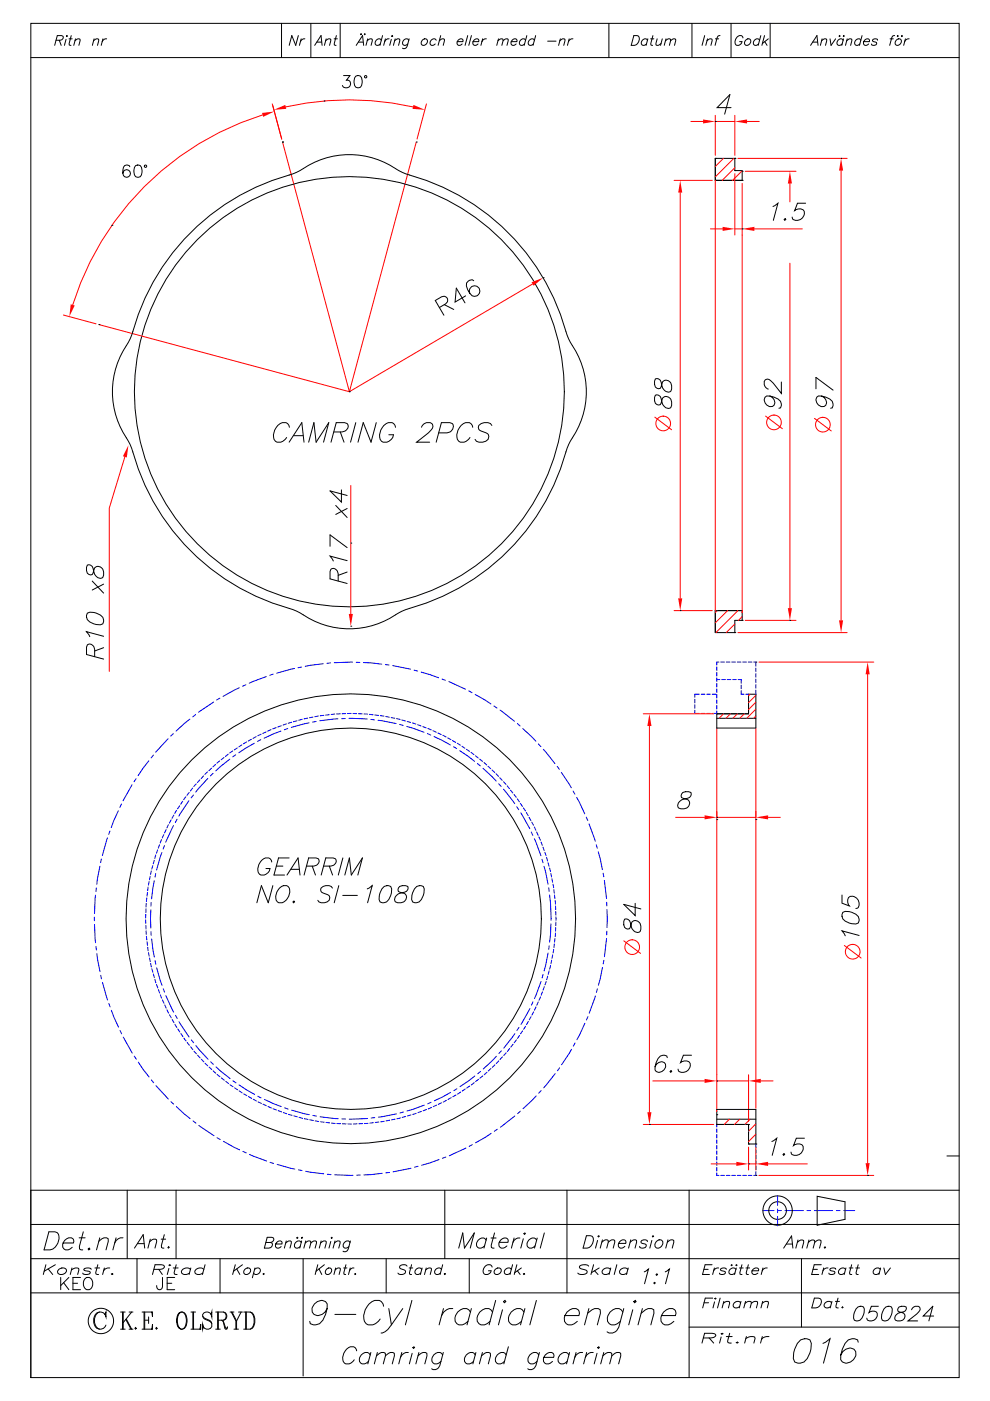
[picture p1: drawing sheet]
<svg xmlns="http://www.w3.org/2000/svg" width="210mm" height="297mm" viewBox="0 0 210 297" stroke-linecap="round" stroke-linejoin="round" font-family="sans-serif">
<g fill="none" stroke="#000" stroke-width=".21">
<path d="M61.3 37.1a47.7 47.7 0 0 0-33.1 33.2M86.9 37.1a47.7 47.7 0 0 1 33.1 33.2M151.7 33.6h4.2v2.6h1.5v2h-5.7zM151.7 38.2h5.7M28.2 95.8a47.7 47.7 0 0 0 33.1 33.2M120 95.8a47.7 47.7 0 0 1-33.1 33.2M155.9 131.5h1.5v-2.1h-5.7v4.7h4.2"/>
<circle cx="74.1" cy="83" r="45.6"/>
</g>
<path d="M57.8 22l2 7.5M59.9 30.1l14.2 52.9M60.6 22.7a61.7 61.7 0 0 1 27 0M88.3 30.1l-14.2 52.9M90.5 22l-2 7.5M21 68.8l53.1 14.2" fill="none" stroke="#f00" stroke-width=".21"/>
<g fill="#f00">
<path d="M87.7 22.2l2.4 1.1-2.6-.2z"/>
<path d="M58.1 23.3l2.4-1.1 .2 .9z"/>
</g>
<g fill="none" stroke="#000" stroke-width=".21">
<path d="M72.9 16h1.3l-.7 1a.83 .83 0 0 1 .9 1 .83 .83 0 0 1-1.2 .6l-.3-.1-.3-.4M75.5 16.1a.84 .84 0 0 1 1.2 .4 2.14 2.14 0 0 1-.2 2 .84 .84 0 0 1-1.3-.4 2.14 2.14 0 0 1 .3-2zM59.9 30.1h.1M68.7 21.4h.1M88.3 30.1h.1M74.1 83h.1"/>
<circle cx="77.6" cy="16.3" r=".25"/>
</g>
<path d="M55.7 24.4a61.5 61.5 0 0 0-40.3 40.2M57.9 22.4l1.9 7.1M13.5 66.8l6.9 1.8" fill="none" stroke="#f00" stroke-width=".21"/>
<g fill="#f00">
<path d="M55.6 23.9l2.6-.3-2.4 1.2z"/>
<path d="M15 64.5l.8 .3-1.1 2.3z"/>
</g>
<g fill="none" stroke="#000" stroke-width=".21">
<path d="M27.5 35.4a.76 .76 0 0 0-1.1-.3 2 2 0 0 0 0 2.4 .8 .8 0 0 0 1.2-.4 .8 .8 0 0 0-.5-1.1 .8 .8 0 0 0-1 .7M28.8 35.1a.84 .84 0 0 1 1.2 .4 2.14 2.14 0 0 1-.2 2 .84 .84 0 0 1-1.3-.4 2.19 2.19 0 0 1 .3-2zM59.9 30.1h.1M23.7 47.8h.1M21 68.8h.1M74.1 83h.1M155.9 131.5v2.6M158.7 147.2h1.6v7.1M158.8 147.2v4.1h-6.8M152 235.2v3.2h6.8M160.3 235.2v7.3h-1.5v-4.1v1.8"/>
<circle cx="30.9" cy="35.2" r=".25"/>
</g>
<g fill="none" stroke="#00f" stroke-width=".21">
<path d="M147.4 148.2v.8M147.4 149.4v.8M147.4 150.6v.6M148.3 147.2h-.9v.6M148.7 147.2h.8M149.9 147.2h.8M151.1 147.2h.7M152 144.1h.7M153.1 144.1h.8M154.2 144.1h.8M155.4 144.1h.8M156.6 144.1h.6v.7"/>
<path d="M157.2 145.2v.8M157.2 146.4v.8"/>
</g>
<path d="M143 38.2h8.1M144.3 40.8v86M143 129.4h8.1" fill="none" stroke="#f00" stroke-width=".21"/>
<g fill="#f00">
<path d="M144.3 38.2l.4 2.6h-.9z"/>
<path d="M143.8 126.8h.9l-.4 2.6z"/>
</g>
<path d="M151.7 38.2h.1M139 83.8a1.55 1.55 0 0 0 .4 2h.6l.6-1.4a1.14 1.14 0 0 1 1.2-.2 1.14 1.14 0 0 1 .7 1l-.2 1.2a1.3 1.3 0 0 1-1.9-1.2l-.2-.8a.89 .89 0 0 0-1.2-.6zM139 80.3a1.55 1.55 0 0 0 .4 2h.6l.6-1.4a1.14 1.14 0 0 1 1.2-.2 1.14 1.14 0 0 1 .7 1.1l-.2 1.1a1.31 1.31 0 0 1-1.9-1.2l-.2-.7a.89 .89 0 0 0-1.2-.7zM144.3 129.4h.1M151.7 129.4h.1" fill="none" stroke="#000" stroke-width=".21"/>
<g fill="none" stroke="#f00" stroke-width=".21">
<path d="M146.5 25.7h2.6M151.7 24.5v8.4M155.9 24.5v8.4M158.5 25.7h2.5M138.9 88.4l3.6 2.7"/>
<circle cx="140.7" cy="89.8" r="1.55"/>
</g>
<g fill="#f00">
<path d="M155.9 25.7l2.6-.4v.9z"/>
<path d="M149.1 25.3l2.6 .4-2.6 .5z"/>
</g>
<path d="M151.7 25.7h4.2M155.9 36.8v13M157.4 38.9v10.9M150.7 48.5h2.6M160 48.5h10.2" fill="none" stroke="#f00" stroke-width=".21"/>
<path d="M151.7 33.6h.1M151.7 25.7h.1M155.1 22.8h-3l2.7-2.7-1.1 4.1M155.9 33.6h.1" fill="none" stroke="#000" stroke-width=".21"/>
<g fill="#f00">
<path d="M153.3 48.1l2.6 .4-2.6 .4z"/>
<path d="M157.4 48.5l2.6-.4v.8z"/>
</g>
<path d="M158.1 36.3h10.7M167.5 38.9v3.9M155.9 48.5h1.5M158.1 131.5h10.7" fill="none" stroke="#f00" stroke-width=".21"/>
<path d="M155.9 36.2h.1M157.4 38.2h.1M157.4 48.5h.1M164 43.8l1-.7-1 3.6M166.3 46.5l.2-.1 .2 .1-.2 .2zM170.9 43.1h-1.7l-.6 1.5a1.16 1.16 0 0 1 1.2-.3 1.16 1.16 0 0 1 .8 1 1.56 1.56 0 0 1-2.5 1.1l-.1-.4" fill="none" stroke="#000" stroke-width=".21"/>
<g fill="#f00">
<path d="M167.5 36.3l.5 2.6h-.9z"/>
<path d="M167.1 128.9h.9l-.5 2.6z"/>
</g>
<path d="M157.4 36.3h.1M163.3 84a1.22 1.22 0 0 1 1 .9 1.22 1.22 0 0 1-.5 1.3 1.3 1.3 0 0 1-1.5-.7 1.3 1.3 0 0 1 .3-1.6 3.9 3.9 0 0 1 3 1.2l.1 .9-.1 .5h-.4M165.7 81v2.4l-1.7-2.2a1.34 1.34 0 0 0-1.6-.8l-.1 .2a1.28 1.28 0 0 0 .7 1.9M157.4 131.5h.1M167.5 131.5h.1" fill="none" stroke="#000" stroke-width=".21"/>
<g fill="none" stroke="#f00" stroke-width=".21">
<path d="M167.5 55.8v73.1M162.4 88.2l3.5 2.7M172.8 88.7l3.5 2.7"/>
<circle cx="164.2" cy="89.5" r="1.56"/>
<circle cx="174.5" cy="90" r="1.56"/>
</g>
<g fill="none" stroke="#00f" stroke-width=".21">
<path d="M35.7 156.6l-2.7 2.8M36.8 155.5l-.6 .5M40.3 152.4l-3 2.6M41.5 151.5l-.6 .5M45.3 148.8l-3.2 2.2M46.6 148l-.6 .4M50.7 145.8l-3.4 1.8M52.2 145.2l-.8 .3M56.5 143.4l-3.6 1.4M57.9 142.9l-.7 .3M62.4 141.7l-3.7 1M64 141.4l-.8 .2"/>
<path d="M68.6 140.7l-3.9 .5M70.1 140.5l-.7 .1M74.8 140.4l-3.9 .1M75.6 140.4h.7M77.1 140.5l3.9 .3M81.7 140.9l.8 .1M83.3 141.1l3.8 .7M87.8 142.1l.8 .2M89.3 142.5l3.7 1.2M93.8 143.9l.7 .3M95.2 144.5l3.5 1.6M99.4 146.5l.7 .3"/>
<path d="M100.8 147.2l3.3 2M104.8 149.6l.6 .5M106.1 150.5l3 2.4M109.7 153.4l.6 .5M110.9 154.4l2.8 2.7M114.2 157.7l.5 .6M115.2 158.8l2.5 3.1M22.8 177.6l-1.1 3.7M23.3 176.2l-.2 .7M25.1 171.9l-1.5 3.5M25.8 170.4l-.4 .7M28 166.4l-1.9 3.3"/>
<path d="M28.9 165.1l-.5 .6M31.6 161.3l-2.3 3.1M32.5 160.1l-.4 .6M118.2 162.5l.4 .6M119.1 163.7l2.1 3.3M121.6 167.7l.3 .7M122.3 169l1.7 3.5M124.3 173.2l.4 .7M124.9 174.7l1.4 3.6M126.5 179.1l.2 .7M20 194.4v.8M20 196l.3 3.8"/>
<path d="M20.3 189.8l-.3 3.8M20.4 188.2l-.1 .8M21.2 183.6l-.7 3.8M21.5 182.1l-.2 .8M126.9 180.6l.9 3.7M127.9 185.1l.2 .8M128.2 186.6l.5 3.9M128.7 198.9l-.5 3.9M128.7 191.3v.7M128.7 197.4v.8M128.7 192.8v3.8M20.4 200.6v.8"/>
<path d="M20.5 202.2l.7 3.8M21.4 206.7l.1 .8M21.7 208.3l1.1 3.7M23.1 212.7l.3 .7M23.6 214.2l1.5 3.5M25.5 218.4l.3 .7M26.1 219.8l2 3.4M124.1 216.9l-1.7 3.5M124.7 215.5l-.3 .7M126.3 211.1l-1.3 3.7M126.7 209.6l-.2 .8M127.8 205.1l-.9 3.8"/>
<path d="M128.1 203.6l-.2 .7M28.5 223.9l.4 .6M29.3 225.2l2.3 3.1M32.1 228.9l.5 .6M33.1 230.1l2.6 2.9M36.3 233.5l.5 .6M37.4 234.6l2.9 2.5M41 237.6l.6 .5M42.2 238.6l3.2 2.1M105.5 239.4l-.7 .4M109.2 236.6l-3.1 2.3M110.4 235.6l-.6 .5"/>
<path d="M113.7 232.3l-2.8 2.7M114.8 231.2l-.5 .5M117.8 227.6l-2.5 3M118.7 226.3l-.5 .7M121.2 222.4l-2.1 3.3M122 221.1l-.4 .7M46 241.2l.7 .4M47.4 241.9l3.4 1.8M51.5 244.1l.7 .3M52.9 244.7l3.7 1.4M57.3 246.4l.7 .2M58.8 246.8l3.7 1"/>
<path d="M63.3 248l.8 .1M64.8 248.3l3.9 .5M69.4 248.9l.8 .1M71 249l3.9 .1M76.4 249.1h-.8M81.1 248.7l-3.9 .4M82.6 248.5l-.8 .1M87.2 247.6l-3.8 .8M88.7 247.2l-.8 .2M93.1 245.8l-3.7 1.2M94.6 245.3l-.8 .2M98.8 243.4l-3.5 1.6"/>
<path d="M100.2 242.6l-.7 .4M104.2 240.2l-3.3 2"/>
</g>
<path d="M27.2 94.4l-.3 2.6-.8-.3z" fill="#f00"/>
<g fill="none" stroke="#f00" stroke-width=".21">
<path d="M26.5 96.8l-3.3 10.9v34.6M153.5 151.3l-1 1M154.9 151.3l-.9 1M156.4 151.3l-.9 1M157.9 151.3l-1 1M159.1 147.2l-.3 .3M160.3 147.4l-1.5 1.5M160.3 148.9l-1.5 1.5M160.3 150.3l-1.9 2M160.3 151.8l-.5 .5M138.5 229.1h10.9M152 227.8v7.8"/>
<path d="M154.7 237.2l-1.1 1.2M156.9 237.2l-1.1 1.2M158.8 227.8v9.9M159.1 237.2l-1.1 1.2M160.3 238.2l-1.5 1.6M161.4 229.1h2.6M160.3 240.4l-1.5 1.6"/>
</g>
<path d="M18.5 119.8a1.55 1.55 0 0 0 .4 2h.7l.5-1.4a1.14 1.14 0 0 1 1.2-.2 1.14 1.14 0 0 1 .7 1l-.2 1.2a1.31 1.31 0 0 1-1.9-1.2l-.2-.7a.89 .89 0 0 0-1.2-.7zM18.5 130a3 3 0 0 1 3.3 .9l.2 .5-.2 .8a3 3 0 0 1-3.3-.8l-.1-.6zM19.6 123.2l2.4 2.5M20.1 139.2v-1.6a1.12 1.12 0 0 0-1.4-1l-.3 .6v1.5l3.6 1M22 134.9l-3.6-1 .6 1.1M22 137.3l-1.9 .7M22 123.8l-2.4 1.3M152 151.3v3M152 152.3h8.3M152 237.2h8.3" fill="none" stroke="#000" stroke-width=".21"/>
<g fill="none" stroke="#00f" stroke-width=".21">
<path d="M48.4 159.9l-.6 .4M49.4 159.2l-.7 .4M50.3 158.5l-.6 .5M51.3 157.9l-.6 .4M52.3 157.3l-.7 .4M53.3 156.7l-.7 .4M54 157.6l-3.4 2M54.3 156.2l-.6 .3M55.3 156.8l-.7 .4M55.4 155.6l-.7 .4M56.4 155.2l-.7 .3M57.5 154.7l-.7 .3"/>
<path d="M58.6 154.2l-.8 .3M59.6 155l-3.6 1.5M59.7 153.8l-.8 .3M60.8 153.4l-.8 .3M61 154.4l-.7 .3M61.9 153.1l-.8 .2M63 152.8l-.8 .2M64.1 152.5l-.7 .2M65.3 152.2l-.8 .2M65.5 153.2l-3.7 1M66.4 152l-.8 .2M67.1 152.9l-.8 .2"/>
<path d="M67.5 151.8l-.7 .1M68.7 151.6l-.8 .1M69.8 151.5l-.7 .1M71 151.4l-.8 .1M71.7 152.4l-3.9 .4M72.2 151.3h-.8M73.2 152.3h-.7M73.3 151.3h-.7M74 152.3l3.9 .1M74.5 151.2l-.8 .1M74.9 151.2l.8 .1M76 151.3h.8"/>
<path d="M77.2 151.3l.8 .1M78.4 151.4l.7 .1M78.7 152.5l.7 .1M79.5 151.6l.8 .1M80.2 152.7l3.8 .7M80.7 151.7l.7 .1M81.8 151.9l.8 .1M83 152.1l.7 .2M84.1 152.3l.8 .2M84.8 153.6l.7 .2M85.2 152.6l.8 .2M86.3 154l3.6 1.2"/>
<path d="M86.4 152.9l.7 .2M87.5 153.2l.7 .3M88.6 153.6l.7 .3M89.7 154l.7 .3M90.7 155.5l.7 .3M90.8 154.4l.7 .3M91.8 154.9l.7 .3M92.1 156.1l3.4 1.8M92.9 155.4l.7 .3M93.9 155.9l.7 .3M95 156.4l.6 .4M96 157l.7 .4"/>
<path d="M96.2 158.3l.7 .4M97 157.6l.6 .4M97.5 159.1l3.2 2.3M98 158.2l.6 .4M98.9 158.8l.7 .5M99.9 159.5l.6 .5M147.4 151.2h.9M148.7 151.2h.8M149.9 151.2h.8M151.1 151.2h.7M152 141.4v.7M152 142.5v.8"/>
<path d="M152 143.7v.8M152 144.9v.7M152 146v.8M152 147.2v.8M152 148.4v.7M152 149.5v.8M152 150.7v.6M152.5 140.3h-.5v.7M152.9 140.3h.8M154 140.3h.8M155.2 140.3h.8M156.4 140.3h.8"/>
<path d="M157.2 147.2h.6M157.5 140.3h.8M158.2 147.2h.6M158.7 140.3h.8M159.9 140.3h.4v.9M160.3 141.6v.8M160.3 142.8v.8M160.3 144v.7M160.3 145.1v.8M160.3 146.3v.9M33.8 179.1l-.2 .7M34.3 178l-.3 .7"/>
<path d="M34.7 176.9l-.3 .7M34.9 179.3l-.3 .7M35.2 175.9l-.3 .7M35.7 174.8l-.3 .7M36.3 173.8l-.4 .7M36.8 175l-1.7 3.5M36.9 172.8l-.4 .7M37.5 171.8l-.4 .6M37.6 173.7l-.4 .6M38.1 170.8l-.4 .7M38.8 169.8l-.5 .7M39.4 168.9l-.4 .6"/>
<path d="M40.1 169.7l-2.2 3.3M40.1 168l-.4 .6M40.9 167.1l-.5 .6M41 168.5l-.5 .6M41.6 166.2l-.5 .6M42.4 165.3l-.5 .6M43.2 164.5l-.5 .5M44 163.6l-.5 .6M44.1 165l-2.6 2.9M44.9 162.8l-.6 .6M45.2 163.9l-.6 .6M45.7 162.1l-.6 .5"/>
<path d="M46.6 161.3l-.6 .5M47.5 160.6l-.6 .5M48.7 160.9l-2.9 2.5M50 160l-.6 .4M100.8 160.2l.6 .5M101.3 161.9l.6 .4M101.7 160.9l.6 .5M102.5 162.9l2.7 2.7M102.7 161.6l.5 .6M103.5 162.4l.6 .5M104.4 163.2l.5 .5M105.2 164l.5 .6"/>
<path d="M105.8 166.1l.5 .6M106 164.9l.5 .5M106.8 165.7l.5 .6M106.8 167.3l2.4 3.1M107.6 166.6l.5 .6M108.3 167.5l.5 .6M109 168.4l.5 .6M109.6 171l.4 .6M109.7 169.3l.5 .7M110.4 170.3l.4 .6M110.5 172.3l1.9 3.4M111 171.3l.5 .6"/>
<path d="M111.6 172.2l.4 .7M112.2 173.3l.4 .6M112.7 176.4l.3 .7M112.8 174.3l.4 .6M113.3 175.3l.4 .7M113.3 177.8l1.4 3.6M113.8 176.4l.3 .7M114.3 177.4l.3 .7M114.8 178.5l.2 .7M115.2 179.6l.2 .7M30.9 195v.8M30.9 193.8v.8"/>
<path d="M30.9 196.1l.1 .8M31 192.7l-.1 .7M31 197.3v.8M31 191.5v.8M31.1 198.5v.7M31.1 190.3l-.1 .8M31.2 199.6l.1 .8M31.3 189.2l-.1 .8M31.4 188l-.1 .8M31.6 186.9l-.1 .7M31.9 185.7l-.2 .8M32 192.9v3.8"/>
<path d="M32 197.5l.1 .8M32.1 191.3l-.1 .8M32.1 184.6l-.2 .8M32.2 199.1l.5 3.8M32.4 183.5l-.2 .7M32.7 182.4l-.2 .7M32.7 186.7l-.5 3.8M33 185.2l-.1 .7M33 181.2l-.2 .8M33.4 180.2l-.2 .7M34.3 180.7l-1.1 3.7M115 182.1l.2 .8"/>
<path d="M115.4 183.6l.8 3.8M115.6 180.7l.2 .7M115.9 181.8l.2 .7M116.3 182.9l.2 .7M116.4 188.2l.1 .8M116.6 184l.2 .8M116.6 189.7l.3 5.4M116.8 185.1l.2 .8M116.9 195.9l-.3 3.8M117.1 186.3l.1 .7M117.3 187.4l.1 .8M117.5 188.6l.1 .7"/>
<path d="M117.6 189.7l.1 .8M117.7 198.9l-.1 .8M117.8 190.9v.8M117.8 197.8v.8M117.8 192l.1 .8M117.9 196.6l-.1 .8M117.9 193.2v.8M117.9 195.5v.7M117.9 194.4v.7M31.3 200.8l.1 .8M31.5 201.9l.1 .8M31.7 203.1l.2 .7"/>
<path d="M31.9 204.2l.2 .8M32.2 205.3l.2 .8M32.5 206.5l.2 .7M32.8 207.6l.3 .7M32.9 203.6l.1 .8M33.2 208.7l.3 .7M33.2 205.2l1.2 3.7M33.6 209.8l.3 .7M34 210.9l.3 .7M34.4 212l.4 .7M34.6 209.6l.3 .7M34.9 213l.4 .7"/>
<path d="M35.2 211.1l1.6 3.5M35.4 214.1l.4 .7M36 215.1l.3 .7M36.5 216.1l.4 .7M37.1 217.1l.4 .7M37.2 215.2l.4 .7M37.7 218.1l.4 .7M38 216.6l2.1 3.2M38.4 219.1l.4 .6M109.2 219.1l-2.3 3.1M110.1 217.8l-.5 .7M110.2 219.5l-.4 .6"/>
<path d="M110.8 218.5l-.4 .7M111.5 217.5l-.4 .7M112.1 216.5l-.4 .7M112.4 213.8l-1.9 3.4M112.6 215.5l-.3 .7M113 212.4l-.3 .7M113.2 214.5l-.4 .7M113.7 213.4l-.3 .7M114.2 212.4l-.4 .7M114.7 211.3l-.4 .7M114.8 208l-1.4 3.7M115.1 210.2l-.3 .8"/>
<path d="M115.2 206.6l-.2 .7M115.5 209.1l-.3 .8M115.9 208l-.3 .8M116.2 206.9l-.2 .8M116.3 202l-.9 3.8M116.5 205.8l-.2 .8M116.5 200.5l-.1 .8M116.8 204.7l-.2 .7M117 203.5l-.1 .8M117.2 202.4l-.1 .8M117.4 201.3l-.1 .7M117.6 200.1l-.1 .8"/>
<path d="M39 220.1l.5 .6M39.7 221l.5 .6M40.4 221.9l.5 .6M40.6 220.4l.5 .6M41.1 222.8l.6 .6M41.6 221.7l2.5 2.8M41.9 223.7l.5 .6M42.7 224.5l.5 .6M43.5 225.4l.6 .5M44.3 226.2l.6 .5M44.7 225.1l.5 .5M45.2 227l.6 .5"/>
<path d="M45.8 226.1l3 2.5M46 227.8l.7 .5M47 228.5l.6 .5M47.9 229.2l.6 .5M48.8 229.9l.6 .5M49.4 229.1l.7 .4M49.8 230.6l.6 .4M50.7 230l3.3 2M50.7 231.2l.7 .5M51.7 231.9l.7 .4M52.7 232.4l.7 .4M53.7 233l.7 .4"/>
<path d="M54.7 232.4l.7 .3M54.7 233.6l.7 .3M55.8 234.1l.7 .3M56.1 233.1l3.5 1.5M56.9 234.6l.7 .3M57.9 235l.7 .3M59 235.4l.7 .3M60.1 235.8l.7 .3M60.4 234.8l.7 .3M61.2 236.2l.7 .2M61.8 235.3l3.8 1M62.3 236.5l.8 .2"/>
<path d="M63.4 236.9l.8 .2M64.6 237.1l.7 .2M65.7 237.4l.8 .1M66.4 236.4l.7 .2M66.8 237.6l.8 .1M67.9 236.7l3.8 .4M68 237.8l.8 .1M69.1 237.9l.8 .1M70.3 238.1h.8M71.5 238.2h.7M72.5 237.2h.8M72.6 238.2h.8"/>
<path d="M73.8 238.3h.8M75.7 238.2l-.8 .1M76.9 238.2h-.8M78 237.1l-3.9 .1M78 238.1l-.7 .1M79.2 238l-.8 .1M79.5 236.9l-.8 .1M80.4 237.8l-.8 .1M81.5 237.7l-.8 .1M82.6 237.5l-.7 .1M83.8 237.2l-.8 .2M84.1 236.1l-3.8 .7"/>
<path d="M84.9 237l-.7 .2M85.6 235.7l-.8 .2M86 236.7l-.7 .2M87.2 236.3l-.8 .3M88.3 236l-.8 .2M89.4 235.6l-.8 .3M90 234.3l-3.7 1.2M90.5 235.2l-.8 .3M91.4 233.7l-.7 .3M91.5 234.8l-.7 .3M92.6 234.3l-.7 .3M93.7 233.8l-.8 .3"/>
<path d="M94.7 233.2l-.7 .4M95.6 231.6l-3.5 1.7M95.7 232.7l-.7 .4M96.7 232.1l-.7 .4M96.9 230.8l-.6 .4M97.7 231.5l-.6 .4M98.7 230.9l-.7 .4M99.6 230.2l-.6 .4M100.6 229.5l-.6 .5M100.7 228.1l-3.1 2.2M101.5 228.8l-.6 .5M101.9 227.1l-.6 .5"/>
<path d="M102.4 228.1l-.6 .4M103.3 227.3l-.6 .5M104.1 226.5l-.5 .5M105 225.7l-.6 .5M105.3 223.9l-2.8 2.7M105.8 224.9l-.5 .5M106.3 222.8l-.5 .5M106.6 224l-.5 .6M107.4 223.2l-.6 .5M108.1 222.3l-.5 .6M108.8 221.4l-.5 .6M109.5 220.4l-.4 .7"/>
<path d="M152 238.4v.5M152 239.3v.8M152 248.6v.6h.5M152 240.5v.7M152 241.6v.8M152 242.8v.8M152 244v.7M152 245.1v.8M152 246.3v.8M152 247.5v.7M152.9 249.2h.8M154 249.2h.8"/>
<path d="M155.2 249.2h.8M156.4 249.2h.8M157.5 249.2h.8M158.7 249.2h.8M160.3 248.4v.8h-.4M160.3 242.5v.8M160.3 243.7v.8M160.3 244.9v.7M160.3 246v.8M160.3 247.2v.8"/>
</g>
<g fill="#f00">
<path d="M158.8 229.1l2.6-.4v.9z"/>
<path d="M149.4 228.7l2.6 .4-2.6 .5z"/>
</g>
<path d="M152 229.1h6.8M150.8 246.7h5.4M158.8 243.2v4.8M160.3 243.2v4.8M162.9 246.7h8.3" fill="none" stroke="#f00" stroke-width=".21"/>
<path d="M141.5 224.2l-.1-.3a1.35 1.35 0 0 0-1.8 .5l-.4 .8-.3 1.6a1.25 1.25 0 0 0 1.8 .2 1.25 1.25 0 0 0 .2-1.8 1.33 1.33 0 0 0-2 .9M142.1 227.1l.2-.1 .2 .1-.2 .2zM146.7 223.7h-1.7l-.6 1.5a1.41 1.41 0 0 1 2 .2 1.55 1.55 0 0 1-.7 1.7 1.55 1.55 0 0 1-1.8-.1l-.1-.4M152 236.3h.1M152 229.1h.1M158.8 238.4h.1" fill="none" stroke="#000" stroke-width=".21"/>
<g fill="#f00">
<path d="M160.3 246.7l2.6-.4v.9z"/>
<path d="M156.2 246.3l2.6 .4-2.6 .5z"/>
</g>
<path d="M152 154.4v73.4M160.3 154.4v80.5M143.3 173.3h6.1M162.9 173.3h2.6M158.8 246.7h1.5" fill="none" stroke="#f00" stroke-width=".21"/>
<path d="M158.8 242.5h.1M158.8 246.7h.1M160.3 242.5h.1M163.7 242l1.1-.7-1 3.6M166.1 244.7l.2-.1 .1 .1-.2 .2zM170.6 241.3h-1.7l-.6 1.5a1.4 1.4 0 0 1 2 .2 1.56 1.56 0 0 1-.6 1.7 1.56 1.56 0 0 1-1.8-.1l-.1-.4" fill="none" stroke="#000" stroke-width=".21"/>
<g fill="#f00">
<path d="M160.3 173.3l2.6-.5v.9z"/>
<path d="M149.4 172.8l2.6 .5-2.6 .4z"/>
</g>
<path d="M161 140.3h24.3M184 142.9v103.7M152 173.3h8.3M161 249.2h24.3" fill="none" stroke="#f00" stroke-width=".21"/>
<path d="M144.8 168l-.3 .7v.3l1.5 .6a1.14 1.14 0 0 1 .1 1.2 1.14 1.14 0 0 1-1 .7l-1.2-.2a1.3 1.3 0 0 1 1.2-1.9l.8-.2a.89 .89 0 0 0 .6-1.2l-.4-.2zM152 173.8h.1M152 173.3h.1M160.3 173.8h.1" fill="none" stroke="#000" stroke-width=".21"/>
<g fill="#f00">
<path d="M184 140.3l.5 2.6h-.9z"/>
<path d="M183.6 246.6h.9l-.5 2.6z"/>
</g>
<path d="M160.3 140.3h.1M178.6 189.7v1.8l1.5 .5a1.41 1.41 0 0 1 .2-2 1.56 1.56 0 0 1 1.7 .7 1.56 1.56 0 0 1-.1 1.8l-.4 .1M178.8 193.4a2.98 2.98 0 0 1 3.2 .9l.2 .5-.2 .9a3 3 0 0 1-3.2-.9l-.2-.6zM182.2 198.3l-3.6-1 .7 1.1M160.3 249.2h.1M184 249.2h.1" fill="none" stroke="#000" stroke-width=".21"/>
<path d="M136.4 151.3h15M137.7 153.9v81.9M136.4 238.4h15" fill="none" stroke="#f00" stroke-width=".21"/>
<g fill="#f00">
<path d="M137.7 151.3l.5 2.6h-.9z"/>
<path d="M137.3 235.8h.9l-.5 2.6z"/>
</g>
<g fill="none" stroke="#000" stroke-width=".21">
<path d="M61.3 37.1l2.3-.9a17.9 17.9 0 0 1 21 0l2.3 .9M28.2 70.3l-.6 1.5a21.1 21.1 0 0 0-3.6 9.2 18 18 0 0 0 3.2 12.5l1 2.3M120 70.3l1 2.3a17.9 17.9 0 0 1 0 20.9l-1 2.3M61.3 93.7l2.7-4.1 .5 4.1M61.4 90.6l-.4-.8a2.01 2.01 0 0 0-2.7 1.4 1.87 1.87 0 0 0 .5 2.5 1.94 1.94 0 0 0 2-1M62.3 92.4h2M65.5 93.7l1.1-4.1 .5 4.1 2.6-4.1-1.1 4.1M70.8 91.6h1.8a1.28 1.28 0 0 0 1.2-1.6l-.7-.4h-1.8l-1.1 4.1M72.2 91.6l.8 2.1M75.5 89.6l-1.1 4.1M79.8 89.6l-1.1 4.1-1.7-4.1-1.1 4.1M83.9 90.6l-.4-.8a2 2 0 0 0-2.7 1.4 1.86 1.86 0 0 0 .5 2.5 1.87 1.87 0 0 0 2.2-1.5h-1"/>
<path d="M89.4 90.6a1.41 1.41 0 0 1 2.3-.6 1.54 1.54 0 0 1-.8 1.8l-2.5 1.9h2.7M93 91.8h1.8a1.3 1.3 0 0 0 1.1-2l-.5-.2h-1.8l-1.1 4.1M100.3 90.6l-.4-.8a2 2 0 0 0-2.8 1.4 1.87 1.87 0 0 0 .5 2.5 1.94 1.94 0 0 0 2.1-1M104.3 90.2a1.74 1.74 0 0 0-2.7 0 .81 .81 0 0 0 .4 1.2l1.5 .6 .2 .6a1.69 1.69 0 0 1-2.6 .9l-.3-.4M61.3 129l2.3 .9a17.9 17.9 0 0 0 21 0l2.3-.9M152 151.3h.1M152 154.3h8.3M57.6 182.7l-.3-.7a1.75 1.75 0 0 0-2.4 1.2 1.63 1.63 0 0 0 .4 2.3 1.65 1.65 0 0 0 2-1.4h-.9M57.9 187.7l-1 3.7-1.4-3.7-1 3.7M58.6 183.6h1.4M59.3 188.3a1.28 1.28 0 0 1 2.1 0 2.61 2.61 0 0 1-1.6 3.1h-.7a1.78 1.78 0 0 1-.1-2.8zM60.9 185.5l2.3-3.6 .4 3.6"/>
<path d="M61.3 181.9h-2.2l-1 3.6h2.3M61.7 184.3h1.7M62.1 191.2l.2-.2 .2 .2-.2 .2zM65 183.6h1.6a1.12 1.12 0 0 0 1-1.4l-.6-.3h-1.5l-1 3.6M66.2 183.6l.7 1.9M68.6 183.6h1.6a1.12 1.12 0 0 0 1-1.4l-.5-.3h-1.6l-1 3.6M69.8 183.6l.7 1.9M70.5 188.3a1.49 1.49 0 0 0-2.5 .3l.2 .5 1.6 .7 .2 .5a1.46 1.46 0 0 1-2.6 .5M71.9 187.7l-1 3.7M72.7 189.8h3.1M72.7 181.9l-.9 3.6M73.1 185.5l1-3.6 .4 3.6 2.4-3.6-1 3.6"/>
<path d="M77.9 188.4l1-.7-.9 3.7M81.5 187.9l.6-.2 .8 .2a2.98 2.98 0 0 1-.9 3.3l-.6 .2-.8-.2a3 3 0 0 1 .9-3.3zM84.8 187.9l-.3 .4v.6l1.4 .6a1.15 1.15 0 0 1 .2 1.2 1.15 1.15 0 0 1-1 .7l-1.2-.2a1.31 1.31 0 0 1 1.2-1.9l.7-.2a.89 .89 0 0 0 .7-1.2l-.5-.2zM88.4 187.9l.6-.2 .8 .2a3 3 0 0 1-.9 3.3l-.6 .2-.8-.2a3 3 0 0 1 .9-3.3zM132.5 194.9a1.55 1.55 0 0 0 .3 2h.7l.5-1.4a1.14 1.14 0 0 1 1.3-.2 1.14 1.14 0 0 1 .6 1l-.1 1.2a1.31 1.31 0 0 1-1.9-1.2l-.2-.8a.9 .9 0 0 0-1.2-.6zM134.7 191.5v2.6l-2.4-2.4 3.6 1M137.7 238.4h.1M152 238.4h.1M152 235.2h8.3"/>
<circle cx="74.4" cy="194.8" r="47.7"/>
<circle cx="74.4" cy="194.8" r="40.4"/>
</g>
<g fill="none" stroke="#f00" stroke-width=".21">
<path d="M151.7 38.2v91.2M153.4 33.6l-1.7 1.7M155.6 33.6l-3.9 3.9M155.9 35.5l-2.7 2.7M156.5 33.6h23.2M157.4 36.2l-2 2M178.4 36.2v95.3M157.4 49.8v80.1M152.1 129.4l-.4 .4M154.3 129.4l-2.6 2.6M155.9 132.3l-1.9 1.8M156.5 129.4l-4.7 4.7"/>
<path d="M156.5 134.1h23.2M157.4 130.7l-.8 .8M132.3 199.4l3.6 2.7M179.1 200.4l3.5 2.7"/>
<circle cx="134.1" cy="200.8" r="1.56"/>
<circle cx="180.9" cy="201.7" r="1.55"/>
</g>
<g fill="#f00">
<path d="M178 131.5h.8l-.4 2.6z"/>
<path d="M178.4 33.6l.4 2.6h-.8z"/>
</g>
<path d="M155.9 33.6h.1M178.4 33.6h.1M173.1 82.4v-2.4l3.6 2.7M174.3 84a1.22 1.22 0 0 1 1 .9 1.22 1.22 0 0 1-.5 1.3 1.3 1.3 0 0 1-1.5-.7 1.3 1.3 0 0 1 .3-1.6 3.9 3.9 0 0 1 2.9 1.2l.2 .9-.2 .5h-.3M155.9 134.1h.1" fill="none" stroke="#000" stroke-width=".21"/>
<path d="M74.4 102.9v27.2" fill="none" stroke="#f00" stroke-width=".21"/>
<path d="M74 130.1h.8l-.4 2.6z" fill="#f00"/>
<g fill="none" stroke="#000" stroke-width=".21">
<path d="M100.5 59.5a1.07 1.07 0 0 0-1.5 .5 3.3 3.3 0 0 0 1.1 2.7 1.13 1.13 0 0 0 1.7-.8 1.13 1.13 0 0 0-1.3-1.3 1.13 1.13 0 0 0-.8 1.6M93.2 65.2l1.3-.8 .4-.4a.84 .84 0 0 0-.7-1.2l-.5 .1-1.4 .8 1.9 3.1M94.2 64.6l2 1M98.8 62.7l-2.3 1.3 .3-2.9 1.8 3.1M70 115.8v-2.4l3.6 2.7M71.2 107.1l2.4 2.6M72.4 103.8v2.6l-2.4-2.3 3.6 .9M73.6 118.8l-3.6-.9 .7 1M73.6 107.8l-2.4 1.2M74.4 115.1h.1M71.7 123.2v-1.6a1.12 1.12 0 0 0-1.4-1l-.3 .6v1.5l3.6 1M73.6 121.3l-1.9 .7"/>
<path d="M74.4 132.7h.1"/>
</g>
<path d="M113 60.2l-38.9 22.8" fill="none" stroke="#f00" stroke-width=".21"/>
<path d="M112.8 59.8l2.4-.9-2 1.7z" fill="#f00"/>
<g fill="none" stroke="#000" stroke-width=".21">
<path d="M6.5 5h196.9v287h-196.9zM6.5 12.2h196.9M11.9 8.5h.9l.4-.2a.46 .46 0 0 0 .1-.7l-1.1-.1-.6 2.1M12.6 8.5l.4 1.1M14 8.3l-.3 1.3M14.1 7.6h.2zM14.6 8.2h.7M15.1 7.5l-.4 1.7v.3l.4 .1M15.9 8.6l.6-.4 .5 .1-.3 1.3M16 8.2l-.4 1.4M19.9 8.6l.6-.4 .4 .1-.2 1.3M20 8.2l-.4 1.4"/>
<path d="M21.8 8.2l-.3 1.4M22.6 8.2a.91 .91 0 0 0-.9 .6M59.7 5v7.2M63.3 7.5l-.6 2.1-.8-2.1-.6 2.1M63.9 8.2l-.4 1.4M64.7 8.2a.91 .91 0 0 0-1 .6M65.9 5v7.2M66.7 9.6l1.4-2.1 .2 2.1M67.2 8.9h1M69.1 8.6l.6-.4 .4 .1-.2 1.3M69.2 8.2l-.4 1.4M70.9 8.2h.7"/>
<path d="M71.3 7.5l-.4 1.7v.3l.4 .1M72.2 5v7.2M75.6 9.6l1.3-2.1 .2 2.1M76 8.9h1M76.5 7.2h.2zM77.3 7.2h.2zM77.9 8.6l.6-.4 .5 .1-.3 1.3M78 8.2l-.4 1.4M80.9 8.5a.73 .73 0 0 0-1.1 0 .73 .73 0 0 0 .1 1.1l.8-.3M81.1 7.5l-.5 2.1M81.7 8.2l-.3 1.4M82.5 8.2a.91 .91 0 0 0-.9 .6"/>
<path d="M83 8.3l-.3 1.3M83.1 7.6h.2zM83.7 8.6l.6-.4 .5 .1-.3 1.3M83.8 8.2l-.4 1.4M86.7 8.5a.73 .73 0 0 0-1.1 0 .73 .73 0 0 0 .1 1.1l.8-.3M86.8 8.2l-.4 1.6a.68 .68 0 0 1-1 .4M89.6 8.5a.61 .61 0 0 1 .9-.2 .61 .61 0 0 1-.1 1 .61 .61 0 0 1-.9 .2 .61 .61 0 0 1 .1-1zM92.5 8.5a.73 .73 0 0 0-1.1 0 .73 .73 0 0 0 .1 1.1l.8-.3M93.2 8.6l.6-.4 .5 .1-.3 1.3M93.5 7.5l-.6 2.1M97 8.8h1.2v-.2a.68 .68 0 0 0-.8-.3 .68 .68 0 0 0-.5 .7l.1 .3a.6 .6 0 0 0 .5 .4 .6 .6 0 0 0 .5-.4M99.2 7.5l-.6 2.1"/>
<path d="M100 7.5l-.6 2.1M100.3 8.8h1.2l.1-.2a.68 .68 0 0 0-.8-.3 .68 .68 0 0 0-.5 .7 .58 .58 0 0 0 .4 .6 .58 .58 0 0 0 .7-.3M102.4 8.2l-.4 1.4M103.2 8.2a.91 .91 0 0 0-1 .6M105.6 8.6l.6-.4 .5 .1-.3 1.3M105.7 8.2l-.3 1.4M106.7 8.6l.6-.4 .5 .1-.3 1.3M108.4 8.8h1.2l.1-.2a.68 .68 0 0 0-.8-.3 .68 .68 0 0 0-.5 .7v.3a.6 .6 0 0 0 .5 .4 .6 .6 0 0 0 .6-.4M111.5 8.5a.73 .73 0 0 0-1.1 0 .73 .73 0 0 0 .1 1.1l.8-.3M111.7 7.5l-.5 2.1M113.4 8.5a.73 .73 0 0 0-1.1 0 .73 .73 0 0 0 .1 1.1l.7-.3M113.6 7.5l-.5 2.1"/>
<path d="M116.2 8.7h1.7M118.8 8.6l.6-.4 .4 .1-.2 1.3M118.9 8.2l-.4 1.4M120.7 8.2l-.3 1.4M121.5 8.2a.91 .91 0 0 0-.9 .6M129.2 5v7.2M134.4 7.5h.7a1.14 1.14 0 0 1 .5 1.3 1.14 1.14 0 0 1-1 .8h-.7zM137.3 8.5a.73 .73 0 0 0-1.1 0 .73 .73 0 0 0 .2 1.1l.7-.3M137.4 8.2l-.4 1.4M138 8.2h.7M138.5 7.5l-.5 1.7 .1 .3 .3 .1M139.4 8.2l-.3 1.3 .5 .1 .6-.4"/>
<path d="M140.5 8.2l-.4 1.4M141.2 8.6l.6-.4 .4 .1-.2 1.3M141.3 8.2l-.4 1.4M142.2 8.6l.6-.4 .5 .1-.2 1.3M146.8 5v7.2M149.5 7.5l-.6 2.1M150 8.6l.6-.4 .4 .1-.2 1.3M150.1 8.2l-.4 1.4M151.7 8.2h.7M152.7 7.5l-.4 .1-.2 .3-.4 1.7M155.1 5v7.2M157.6 8a.81 .81 0 0 0-.9-.4 .81 .81 0 0 0-.7 .7 .94 .94 0 0 0 .3 1.3 .94 .94 0 0 0 1.1-.8h-.5"/>
<path d="M158.1 8.5a.61 .61 0 0 1 1-.2 .61 .61 0 0 1-.1 1 .61 .61 0 0 1-.9 .2 .61 .61 0 0 1 0-1zM161.1 8.5a.73 .73 0 0 0-1.1 0 .73 .73 0 0 0 .1 1.1l.8-.3M161.4 7.5l-.6 2.1M162.2 7.5l-.6 2.1M162.2 8.8l.5 .8M163 8.2l-1.3 1M163.4 5v7.2M171.9 9.6l1.4-2.1 .2 2.1M172.4 8.9h1M174.3 8.6l.6-.4 .4 .1-.2 1.3M174.4 8.2l-.4 1.4M176.1 8.2l.2 1.4 .9-1.4"/>
<path d="M178 7.6h.2zM178.8 8.5a.73 .73 0 0 0-1 0 .73 .73 0 0 0 .1 1.1l.7-.3M178.9 7.6h.2zM178.9 8.2l-.4 1.4M179.6 8.6l.6-.4 .5 .1-.3 1.3M179.7 8.2l-.4 1.4M182.6 8.5a.73 .73 0 0 0-1.1 0 .73 .73 0 0 0 .1 1.1h.3l.5-.3M182.9 7.5l-.6 2.1M183.2 8.8h1.2v-.2a.68 .68 0 0 0-.8-.3 .68 .68 0 0 0-.5 .7l.1 .3a.6 .6 0 0 0 .5 .4 .6 .6 0 0 0 .5-.4M186.1 8.5a.55 .55 0 0 0-.6-.3 .55 .55 0 0 0-.4 .5 .84 .84 0 0 1 .9 .5l-.1 .1a.65 .65 0 0 1-1.1 0M188.8 8.2h.7M189.8 7.5l-.5 .1-.1 .3-.5 1.7"/>
<path d="M190.1 8.5a.61 .61 0 0 1 .9-.2 .61 .61 0 0 1 0 1 .61 .61 0 0 1-1 .2 .61 .61 0 0 1 .1-1zM190.3 7.6h.2zM191.2 7.6h.2zM192 8.2l-.3 1.4M192.8 8.2a.91 .91 0 0 0-.9 .6M115.2 58.9h.1M74.1 83h.1M6.5 259.6h196.9M27 252.3v14.5M37.3 252.3v14.5M94.3 252.3v14.5M120.3 252.3v21.8"/>
<path d="M146.2 252.3v39.7M173.3 253.6l5.9 1.1v3.8l-5.9 1.2zM200.9 245h2.5M203.4 252.3h-196.9v39.7M6.5 266.8h196.9M6.5 274.1h196.9M9.7 268.1l-.5 2.1M10.2 269l1 1.2M10.4 261.1h1.2a1.16 1.16 0 0 1 .9 1.5 2.54 2.54 0 0 1-3.2 2.3zM11.7 268.1l-2.3 1.4M12.5 269.1a.94 .94 0 0 1 1.6 .3 1.01 1.01 0 0 1-.9 .8 1.01 1.01 0 0 1-1-.6zM12.9 270.8v2.6"/>
<path d="M13.4 263.5h2.2a.75 .75 0 0 0-.5-1.1 1.56 1.56 0 0 0-1.5 .7 1.56 1.56 0 0 0 0 1.7 1.28 1.28 0 0 0 1.7-.4M13.5 271.9l1.1 1.5M14.6 270.8l-1.7 1.7M15.2 269.2a1.38 1.38 0 0 1 1.5-.3v.3l-.2 1M15.3 268.8l-.4 1.4M15.5 272h1M16.8 262.4h1.3M17.1 270.8h-1.6v2.6h1.6M17.7 261.1l-.9 3.1 .1 .6 .7 .1M17.9 271.2a.95 .95 0 0 1 1.1-.4 .95 .95 0 0 1 .7 1 1.13 1.13 0 0 1-.3 1.2 1.13 1.13 0 0 1-1.2 .3 1.61 1.61 0 0 1-.3-2.1zM18.7 264.8l.2-.2 .2 .2-.3 .1zM19.3 269.1a1.09 1.09 0 0 0-1.5 0l.3 .3 1 .2v.3a1.17 1.17 0 0 1-1.5 0"/>
<path d="M20.1 268.8h1M20.7 268.1l-.4 1.7 .1 .3 .5 .1M21 263.1l1.1-.7h.5l.3 .2 .1 .5-.5 1.8M21.1 278.1a2.06 2.06 0 0 0 0 3.7M21.2 262.4l-.7 2.5M22.1 268.8l-.3 1.4M22.3 278.6l.2 .6v-1.1l-.2 .5a1.35 1.35 0 0 0-1.5-.4 1.35 1.35 0 0 0-.9 1.3 1.59 1.59 0 0 0 .3 1.7 1.59 1.59 0 0 0 1.7 .4l.6-.7M23.3 268.8a1.28 1.28 0 0 0-1.3 .6M23.6 270.1h.3zM24.6 262.4l-.7 2.5M25.6 278.1h.9M26 278.1v3.7"/>
<path d="M26.1 262.4a1.67 1.67 0 0 0-1.8 1.1M26.1 278.1v3.7M26.7 279.7l1.1 2.1M26.8 279.7l1.1 2.1M27.4 278.1h.8M27.9 278.1l-1.8 2.3M28.5 264.6l1.9-2.9 .3 2.9M29.1 266.8v7.3M29.2 263.6h1.3M30.1 278.1h2.2v1.1l-.1-1.1M30.6 278.1v3.7M30.7 278.1v3.7"/>
<path d="M30.7 279.9h.8M31.5 279.2v1.3M31.7 263.2l.9-.5 .6 .1-.3 1.8M31.9 262.7l-.5 1.9M32.6 269.1h1.4a.84 .84 0 0 0 .9-.6l-.2-.3-.5-.1h-1.3l-.6 2.1M33.7 269.1l.7 1.1M34.2 262.7h.9M34.5 270.8l-.2 2.3a.59 .59 0 0 1-.9 0l-.2-.6M34.8 261.7l-.6 2.3 .1 .4 .5 .2M35.5 272h.9M35.6 264.4l.2-.1 .1 .1-.2 .2zM35.8 268.9l-.3 1.3"/>
<path d="M35.9 268.2h.3zM36.7 268.8h1.1M37.1 270.8h-1.6v2.6h1.6M37.4 268.1l-.5 1.7 .1 .3 .6 .1M38.4 278.1a2.08 2.08 0 0 0-.8 2.8 .97 .97 0 0 0 1 .9 .97 .97 0 0 0 .9-.9 2.08 2.08 0 0 0-.8-2.8 1.58 1.58 0 0 0-1.1 2.1 1.66 1.66 0 0 0 .8 1.6M38.7 278.1a2.37 2.37 0 0 1 0 3.7M40.4 269.1a1.2 1.2 0 0 0-1.9 .5 1.01 1.01 0 0 0 1.7 .3M40.5 268.8l-.4 1.4M40.5 278.1h1M40.9 278.1v3.7M41.1 278.1v3.7M43 279l.3 .3 1.3 .7 .3 .5v.7a1.03 1.03 0 0 1-1.2 .5 1.03 1.03 0 0 1-.7-1v1.1l.1-.6"/>
<path d="M43.2 269.1a1.19 1.19 0 0 0-1.9 .5 1 1 0 0 0 1.7 .3M43.5 268.1l-.6 2.1M44.8 278.6l.1-.5v1.1a.97 .97 0 0 0-.9-1.1 .97 .97 0 0 0-1 .9l.3 .5 1.1 .5 .5 .5M45.8 278.1h1.6a.88 .88 0 0 1 .7 .9 .88 .88 0 0 1-.7 .9h-1.1M46.2 278.1v3.7M46.3 278.1v3.7M46.7 266.8v7.3M47 279.9l.4 .3 .6 1.4 .2-.2M47.4 278.1a.94 .94 0 0 1 .6 .9 .94 .94 0 0 1-.6 .9M48.8 278.1h.8M49.1 278.1l.9 1.9v1.8M49.2 278.1l1 1.9v1.8"/>
<path d="M49.9 268.1l-.6 2.1M50.2 269l.7 1.2M50.6 278.1h.8M51.1 278.1l-.9 1.9M51.4 268.1l-1.9 1.4M51.7 278.1h1.4a2.08 2.08 0 0 1 .8 2.8l-.4 .7-.4 .2h-1.4M51.9 269.1a.68 .68 0 0 1 1.2-.1 .68 .68 0 0 1-.5 1.1 .58 .58 0 0 1-.7 0 .58 .58 0 0 1-.2-.7zM52.1 278.1v3.7M52.2 278.1v3.7M53.1 278.1a2.33 2.33 0 0 1 0 3.7M54 269.1a.68 .68 0 0 1 1.1-.1 .68 .68 0 0 1-.4 1.1 .63 .63 0 0 1-.9-.2M54.1 268.8l-.6 2.1"/>
<path d="M55.8 270.1h.2zM56.4 263.4l1.3 .1a.72 .72 0 0 1-.7 1.1h-.9l.6-2.3 1.3 .1a.55 .55 0 0 1-.3 .9l-.3 .1M58.5 263.7h1.3a.45 .45 0 0 0-.3-.7 .87 .87 0 0 0-1 .5 .87 .87 0 0 0 .3 1.1h.3l.5-.4M60.6 263.5l.7-.5 .5 .2-.3 1.4M60.7 263l-.4 1.6M63 262.4l.1-.1 .1 .1zM63.9 263.4a.81 .81 0 0 0-1.2 0 .81 .81 0 0 0 .1 1.2h.3l.6-.4M63.9 262.4l.2-.1 .1 .1zM64 263l-.4 1.6M64.3 266.8v24.9M64.7 263.5l.7-.5 .5 .2-.3 1.4M64.9 263l-.5 1.6"/>
<path d="M65.9 263.5l.7-.5 .5 .2-.3 1.4M67.4 268.1l-.5 2.1M67.7 269l.5 1.2M68 263.5l.7-.5 .5 .2-.3 1.4M68.1 263l-.4 1.6M68.8 268.1l-1.8 1.4M69.2 269.1a.62 .62 0 0 1 1-.2 .62 .62 0 0 1-.1 1 .62 .62 0 0 1-.9 .2 .62 .62 0 0 1 0-1zM69.4 277.4a2.02 2.02 0 0 1-2.8 1.2 1.86 1.86 0 0 1-.1-2.1 1.86 1.86 0 0 1 1.9-.8l.6 .2 .4 .5a5.5 5.5 0 0 1-1.6 4.2l-1.3 .2-.7-.2-.1-.5M70.2 263.2l-.4 1.4M70.3 262.4l.1-.1 .1 .1zM70.9 263.5l.7-.5 .5 .2-.3 1.4M71 278.6h4.5"/>
<path d="M71.1 263l-.5 1.6M71.1 269.2l.6-.4 .5 .1-.3 1.3M71.2 268.8l-.4 1.4M72.9 268.8h.7M73.4 268.1l-.5 1.7v.3l.4 .1M74.2 263.4a.81 .81 0 0 0-1.2 0 .81 .81 0 0 0 .2 1.2h.3l.5-.4M74.3 268.8l-.4 1.4M74.3 263l-.4 1.8a.75 .75 0 0 1-1.1 .4M75.1 268.8a.91 .91 0 0 0-1 .6M75.2 270.1h.2zM81.4 276.9l-.1-.5-.4-.5a2.1 2.1 0 0 0-3 1 2.99 2.99 0 0 0-.2 3.7 2.11 2.11 0 0 0 2.9-1M81.9 266.8v7.3"/>
<path d="M82.5 277.4l.5 3.4M85.4 277.4l-2.4 3.4a2.79 2.79 0 0 1-2.2 1.8M86.3 268.4a1 1 0 0 0-1.6 .2l.2 .3 1 .4 .1 .3a.98 .98 0 0 1-1.6 .3M86.8 268.8h.8M87.3 268.1l-.5 1.7 .1 .3 .4 .1M87.4 275.7l-1.4 5.1M89.5 269.1a.8 .8 0 0 0-1.1-.1 .8 .8 0 0 0-.2 1.1 .82 .82 0 0 0 1-.2M89.5 268.8l-.3 1.4M90.3 269.2a.92 .92 0 0 1 1.2-.3l-.2 1.3M90.4 268.8l-.4 1.4M93.6 269.1a.8 .8 0 0 0-1.1-.1 .8 .8 0 0 0-.1 1.1 .82 .82 0 0 0 1-.2M93.9 268.1l-.6 2.1"/>
<path d="M94.1 277.4l-1 3.4M94.3 270.1h.2zM96 277.4a2.25 2.25 0 0 0-2.3 1.5M97.3 264.6l.9-3.2 .3 3.2 2.1-3.2-.9 3.2M99.5 266.8v7.3M99.8 278.1a1.33 1.33 0 0 0-2.1-.5 2 2 0 0 0-.8 3 1.74 1.74 0 0 0 2.4-.5M100 277.4l-.9 3.4M103.1 262.9a1.08 1.08 0 0 0-1.1-.4 1.08 1.08 0 0 0-.9 .8 .83 .83 0 0 0 .2 1.1 .83 .83 0 0 0 1.1 0l.4-.3M103.2 262.4l-.5 2.2M104.1 262.4h1.1M104.4 268.6a.96 .96 0 0 0-1-.5 .96 .96 0 0 0-.8 .8 .88 .88 0 0 0 .3 1.3 1.05 1.05 0 0 0 1.3-.8h-.6M104.5 278.1a1.33 1.33 0 0 0-2.1-.5 2.27 2.27 0 0 0-1.2 2.5 1.33 1.33 0 0 0 2.1 .5l.6-.5"/>
<path d="M104.9 261.4l-.7 2.6v.4l.6 .2M105 269.1a.69 .69 0 0 1 1.2-.1 .69 .69 0 0 1-.4 1.1 .62 .62 0 0 1-.7 0 .62 .62 0 0 1-.3-.5zM105.1 275.7l-1.4 5.1M105.9 263.3h1.8a.63 .63 0 0 0-.3-.9 1.31 1.31 0 0 0-1.3 .6 1.31 1.31 0 0 0 0 1.4 1.07 1.07 0 0 0 1.4-.3M106.6 277.6l-.9 3.2M106.8 275.9l.3-.2 .2 .2-.3 .3zM108.5 269.1a.81 .81 0 0 0-1.2-.1 .81 .81 0 0 0-.1 1.1 .86 .86 0 0 0 1-.2M108.7 268.1l-.5 2.1M109 262.4l-.5 2.2M109.6 268.1l-.5 2.1M109.7 269.4l.6 .8M110.3 262.4a1.4 1.4 0 0 0-1.5 .9"/>
<path d="M110.6 268.8l-1.4 1M111 262.6l-.5 2M111 270.1h.3zM111.1 261.5l.2-.1 .1 .1-.2 .2zM111.1 278.1a1.33 1.33 0 0 0-2.1-.5 2.27 2.27 0 0 0-1.1 2.5 1.33 1.33 0 0 0 2.1 .5l.6-.5M111.3 277.4l-.9 3.4M113.8 275.7l-1.4 5.1M113.8 262.9a1.09 1.09 0 0 0-1.1-.4 1.09 1.09 0 0 0-.8 .8 .83 .83 0 0 0 .1 1.1 .83 .83 0 0 0 1.1 0l.4-.3M113.9 262.4l-.5 2.2M115.5 261.4l-.9 3.2M119.8 278.9h3a1.01 1.01 0 0 0-.6-1.5 2.26 2.26 0 0 0-2.5 2.7 1.33 1.33 0 0 0 2.1 .5l.7-.5M124.4 261.9h.9a1.18 1.18 0 0 1 .2 2 1.52 1.52 0 0 1-1.8 .7z"/>
<path d="M124.6 278.4l1.5-1h.8l.4 .2 .1 .8-.7 2.4M124.9 268.4a1.39 1.39 0 0 0-2 .2l.2 .3 1.3 .4 .1 .3a1.19 1.19 0 0 1-1.7 .5l-.3-.2M124.9 277.4l-.9 3.4M125.9 268.1l-.6 2.1M126.1 269.4l.8 .8M126.7 262.9l-.4 1.7M126.9 262.1l.1-.2 .1 .2-.2 .1zM127.1 268.8l-1.6 1M127.6 263.3l.8-.5 .6 .1-.3 1.7M127.8 262.8l-.5 1.8M129 263.3l.8-.5 .6 .1-.3 1.7M129.5 269.1a1 1 0 0 0-1.2-.2 1 1 0 0 0-.5 1 1.01 1.01 0 0 0 1.5 0"/>
<path d="M129.6 268.8l-.4 1.4M130.8 268.1l-.5 2.1M131.2 263.6h1.5a.52 .52 0 0 0-.3-.8 1 1 0 0 0-1.1 .6 1 1 0 0 0 .3 1.2h.3l.6-.4M132.1 278.1a1.33 1.33 0 0 0-2.1-.5 2 2 0 0 0-.8 3 1.73 1.73 0 0 0 2.4-.5M132.3 277.4l-1 3.9a1.69 1.69 0 0 1-2.5 1M133.2 269.1a1 1 0 0 0-1.2-.2 1 1 0 0 0-.5 1 1.01 1.01 0 0 0 1.5 0M133.3 268.8l-.4 1.4M133.7 263.3l.7-.5 .6 .1-.3 1.7M133.8 262.8l-.5 1.8M134.2 277.6l-.8 3.2M134.4 275.9l.3-.2 .2 .2-.3 .3zM136 278.4l1.5-1h.7l.5 .2v.8l-.7 2.4"/>
<path d="M136.3 277.4l-1 3.4M136.6 269.6l.9-.6-.8 3.1M137.3 263.2a.76 .76 0 0 0-.7-.4 .76 .76 0 0 0-.7 .4l.1 .2 1 .4 .1 .4a1.01 1.01 0 0 1-1.4 .2v-.2M138.3 262.9l-.5 1.7M138.4 262.1l.1-.2 .1 .2-.1 .1zM138.7 272l.2-.2 .1 .2-.2 .1zM139.2 270.2l.1-.1 .2 .1-.2 .1zM139.2 263.2a.78 .78 0 0 1 1.2-.2 .78 .78 0 0 1-.1 1.2 .78 .78 0 0 1-1.2 .2 .78 .78 0 0 1 .1-1.2zM140.3 278.9h3a1.01 1.01 0 0 0-.6-1.5 2.26 2.26 0 0 0-2.5 2.7 1.33 1.33 0 0 0 2.1 .5l.6-.5M141.1 269.6l.9-.6-.8 3.1M141.5 263.3l.8-.5 .6 .1-.3 1.7M141.7 262.8l-.5 1.8"/>
<path d="M149.3 269.1h.9M149.3 276.2h1M151 268.1h-1.4l-.6 2.1h1.5M151.2 275.2h-1.6l-.6 2M151.5 268.8l-.3 1.4M151.6 276l-.4 1.2M151.6 275.3h.3zM152.4 268.8a1.02 1.02 0 0 0-1 .6M152.7 275.2l-.5 2M153.4 276.3a1.07 1.07 0 0 1 1.3-.3l-.2 1.2M153.5 275.9l-.3 1.3M154.1 269.1a.74 .74 0 0 0-1.3 0 .98 .98 0 0 0 1 .5v.3a.79 .79 0 0 1-1.2 0"/>
<path d="M155.1 268.2h.2zM156.1 269.1a.81 .81 0 0 0-1.1-.1 .81 .81 0 0 0-.2 1.1 .86 .86 0 0 0 1.1-.2M156.1 268.2h.2zM156.2 268.8l-.4 1.4M156.9 268.8h.7M157.1 276.2a.84 .84 0 0 0-1.1-.2 .84 .84 0 0 0-.3 1.1 .95 .95 0 0 0 1.2-.2M157.2 275.9l-.4 1.3M157.4 268.1l-.5 1.7 .1 .3 .4 .1M158 276.3a1.07 1.07 0 0 1 1.3-.3l-.2 1.2M158.1 275.9l-.3 1.3M158.2 268.8h.8M158.7 268.1l-.4 1.7v.3l.4 .1"/>
<path d="M159.4 276.3a1.07 1.07 0 0 1 1.3-.3l-.3 1.2M159.5 269.4h1.4a.41 .41 0 0 0-.3-.6 .78 .78 0 0 0-1 .3 .78 .78 0 0 0 .3 1.1h.3l.5-.3M161.7 276.3a1.07 1.07 0 0 1 1.3-.3l-.3 1.2M161.8 275.9l-.4 1.3M161.8 268.8l-.3 1.4M162.7 268.8a1.02 1.02 0 0 0-1 .6M166.2 264.6l1.7-2.6 .3 2.6M166.8 263.7h1.2M169.1 263.3l.8-.4 .6 .1-.4 1.6M169.3 262.9l-.5 1.7M170 266.8v14.5M171.5 263.3l.7-.4 .6 .1-.3 1.6"/>
<path d="M171.6 262.9l-.5 1.7M172.4 269.1h1M172.7 275.2h.9a.68 .68 0 0 1 .6 .8 1.54 1.54 0 0 1-2 1.2zM172.8 263.3l.7-.4 .6 .1-.3 1.6M174.2 268.1h-1.5l-.5 2.1h1.4M174.7 268.8l-.4 1.4M174.8 264.4l.2-.1 .1 .1-.2 .2zM175.6 268.8a1.03 1.03 0 0 0-1 .6M176.4 276.2a.91 .91 0 0 0-1.1-.2 .91 .91 0 0 0-.5 .9 .83 .83 0 0 0 1.4 0M176.5 275.9l-.4 1.3M177.2 275.9h.9M177.3 269.1a.76 .76 0 0 0-1.3 0 1.01 1.01 0 0 0 1 .5l.1 .3a.82 .82 0 0 1-1.3 0"/>
<path d="M177.8 275.2l-.5 1.7v.2l.5 .1M178.6 277.1h.2zM179.3 269.1a.82 .82 0 0 0-1.1-.1 .82 .82 0 0 0-.2 1.1 .88 .88 0 0 0 1.1-.2M179.4 268.8l-.3 1.4M180.1 268.8h.8M180.6 268.1l-.4 1.7v.3l.5 .1M181.5 268.8h.8M182 277l.5-.1 .7 .1a2.56 2.56 0 0 1-.8 2.9l-.5 .1-.7-.1a2.56 2.56 0 0 1 .8-2.9zM182 268.1l-.4 1.7v.3l.4 .1M186.3 276.9h-1.5l-.5 1.3a1 1 0 0 1 1.1-.3 1 1 0 0 1 .7 .9 1.33 1.33 0 0 1-2.2 .9v-.3M186.7 269.1a.82 .82 0 0 0-1.1-.1 .82 .82 0 0 0-.2 1.1 .88 .88 0 0 0 1.1-.2M186.8 268.8l-.4 1.4"/>
<path d="M187.5 268.8l.3 1.4 1.1-1.4M187.9 277l.5-.1 .7 .1a2.58 2.58 0 0 1-.8 2.9l-.5 .1-.7-.1a2.56 2.56 0 0 1 .8-2.9zM190.7 277l-.3 .6 .1 .3 .2 .2a1.04 1.04 0 0 1 1.3 .9 1.25 1.25 0 0 1-.9 1 1.25 1.25 0 0 1-1.3-.3 1.18 1.18 0 0 1 1.2-1.5l.6-.1a.76 .76 0 0 0 .6-1.1l-.4-.1zM193.4 277.6v-.1a1.05 1.05 0 0 1 1.7-.3 1.16 1.16 0 0 1-.6 1.3l-1.9 1.5h2.1M198 279h-2.2l2.1-2.1-.9 3.1M25.6 281.8h.9M27.4 281.8h.8M28.8 281.4l.1 .2-.1 .2-.2-.2zM30.1 281.8h2.2v-1.1l-.1 1.1M33.2 281.4l.1 .2-.1 .2-.2-.2zM40.5 281.8h2.1v-1.1l-.2 1.1M45.8 281.8h.9"/>
<path d="M47.3 280l.5 1.8h.3l.1-.6M49.6 281.8h1M75.6 286.4l-.3-.7a1.75 1.75 0 0 0-2.4 1.2 1.64 1.64 0 0 0 .4 2.2 1.69 1.69 0 0 0 1.8-.8M78.5 287.2a1.22 1.22 0 0 0-1.3-.5 1.22 1.22 0 0 0-.9 1 .94 .94 0 0 0 .2 1.2 .94 .94 0 0 0 1.2 0l.5-.3M78.7 286.7l-.7 2.4M79.9 287.4l1-.7 .8 .2 .1 .5-.5 1.7M80 286.7l-.6 2.4M81.8 287.4l1-.7 .8 .2 .1 .5-.5 1.7M85.2 286.7l-.6 2.4M86.6 286.7a1.57 1.57 0 0 0-1.7 1M87.4 286.9l-.6 2.2M87.6 285.7l.2-.2 .1 .2-.2 .1z"/>
<path d="M88.7 287.4l1-.7 .8 .2 .1 .5-.5 1.7M88.9 286.7l-.7 2.4M93.9 287.2a1.22 1.22 0 0 0-1.3-.5 1.22 1.22 0 0 0-.9 1 .94 .94 0 0 0 .2 1.2 .94 .94 0 0 0 1.2 0l.4-.3M94 286.7l-.7 2.8a1.17 1.17 0 0 1-1.7 .7M100.8 287.2a1.22 1.22 0 0 0-1.3-.5 1.22 1.22 0 0 0-.9 1 .94 .94 0 0 0 .2 1.2 .94 .94 0 0 0 1.2 0l.4-.3M100.9 286.7l-.6 2.4M102.1 287.4l1.1-.7 .8 .2v.5l-.4 1.7M102.3 286.7l-.6 2.4M107.4 287.2a1.22 1.22 0 0 0-1.3-.5 1.22 1.22 0 0 0-.9 1 .94 .94 0 0 0 .1 1.2 .94 .94 0 0 0 1.3 0l.4-.3M107.8 285.5l-.9 3.6M114.3 287.2a1.22 1.22 0 0 0-1.3-.5 1.22 1.22 0 0 0-.9 1 .94 .94 0 0 0 .2 1.2 .94 .94 0 0 0 1.2 0l.4-.3M114.4 286.7l-.7 2.8a1.18 1.18 0 0 1-1.8 .7"/>
<path d="M115.3 287.7h2.1a.71 .71 0 0 0-.4-1 1.48 1.48 0 0 0-1.4 .7 1.48 1.48 0 0 0-.1 1.5 1.22 1.22 0 0 0 1.7-.3M120.7 287.2a1.22 1.22 0 0 0-1.3-.5 1.22 1.22 0 0 0-.9 1 .94 .94 0 0 0 .1 1.2 .94 .94 0 0 0 1.3 0l.4-.3M120.8 286.7l-.6 2.4M122.2 286.7l-.7 2.4M123.6 286.7a1.57 1.57 0 0 0-1.7 1M124.4 286.7l-.6 2.4M125.8 286.7a1.58 1.58 0 0 0-1.6 1M126.6 286.9l-.6 2.2M126.8 285.7l.2-.2 .1 .2-.2 .1zM127.9 287.4l1-.7 .8 .2 .1 .5-.5 1.7M128.1 286.7l-.7 2.4M129.8 287.4l1-.7 .8 .2 .1 .5-.5 1.7"/>
<path d="M146.2 281.3h57.2M149.2 283.6l2.1-.1 .5-.5-.2-.3-.6-.1h-1.6l-.5 2.1M150.4 283.6l1 1.1M153 283.4l-.4 1.3M153 282.7h.3zM154.1 283.3h1.2M154.8 282.6l-.5 1.7 .1 .3 .7 .1M156.2 284.6h.4zM158.2 283.7a2.01 2.01 0 0 1 1.9-.3l.1 .3-.3 1M158.3 283.3l-.4 1.4M161.7 283.3l-.4 1.4M163.1 283.3a1.65 1.65 0 0 0-1.6 .6"/>
<path d="M169.8 284l1.3-.2 .7 .2 .3 .8a5.1 5.1 0 0 1-1.6 3.9l-.8 .3-1.1-.3a4.3 4.3 0 0 1 1.2-4.7zM174.6 284.8l1.5-1-1.4 5.2M182 284.5l-.1-.5a1.94 1.94 0 0 0-2.7 .8l-.5 1.2-.4 1.2v1l.4 .5a2 2 0 0 0 2.1-.2 2 2 0 0 0 .7-2l-.4-.5a1.91 1.91 0 0 0-2.8 1.2"/>
<circle cx="164.9" cy="256.6" r="3.1"/>
<circle cx="164.9" cy="256.6" r="1.87"/>
<circle cx="21.4" cy="280" r="2.69"/>
</g>
<path d="M161.8 256.6h2.4M164.9 253.5v2M164.9 256.3v.8M164.9 257.8v2.1M165 256.6h.7M166.5 256.6h3.9M171.2 256.6h.7M172.7 256.6h3.9M177.4 256.6h.8M178.9 256.6h2.4" fill="none" stroke="#00f" stroke-width=".21"/>
</svg>
